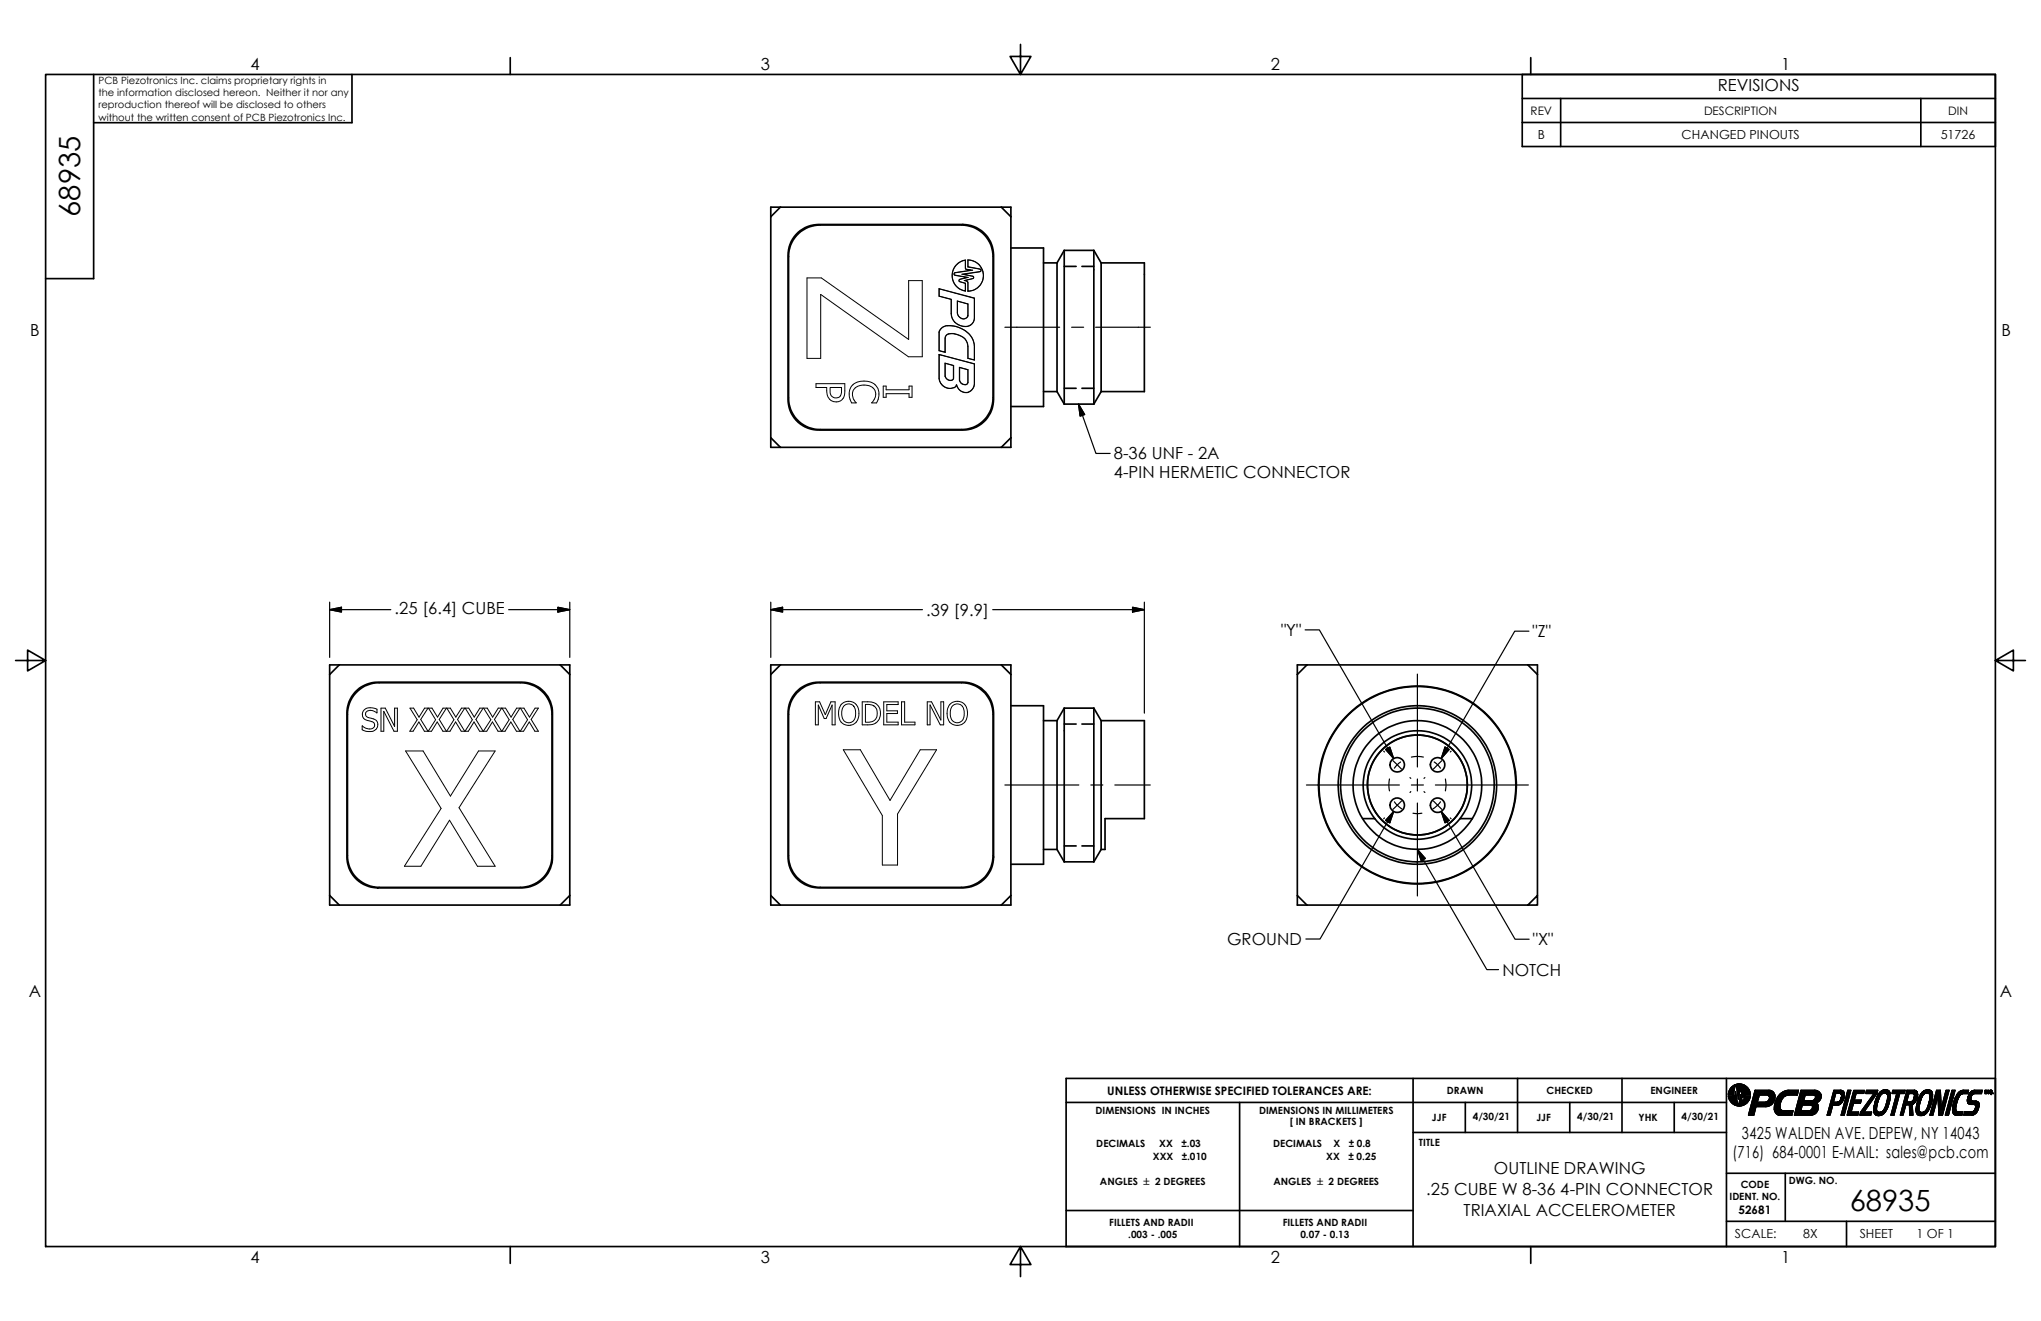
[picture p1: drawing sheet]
<svg xmlns="http://www.w3.org/2000/svg" width="432mm" height="279mm" viewBox="0 0 432 279" stroke-linecap="round" stroke-linejoin="round" font-family="sans-serif">
<defs><g id="words">
<g font-size="6.2">
<text x="16.9" y="45.9" transform="rotate(-90 16.9 45.9)">68935</text>
<text x="391.3" y="256.1">68935</text>
</g>
<g font-size="3.5">
<text x="53" y="14.8">4</text>
<text x="161" y="14.8">3</text>
<text x="268.9" y="14.8">2</text>
<text x="376.8" y="14.8">1</text>
<text x="363.4" y="19.3">REVISIONS</text>
<text x="6.4" y="71.1">B</text>
<text x="423.4" y="71.1">B</text>
<text x="235.7" y="97.2">8-36 UNF - 2A</text>
<text x="235.7" y="101.2">4-PIN HERMETIC CONNECTOR</text>
<text x="83.5" y="129.9">.25 [6.4] CUBE</text>
<text x="196" y="130.3">.39 [9.9]</text>
<text x="271" y="134.5">&quot;Y&quot;</text>
<text x="324.3" y="134.8">&quot;Z&quot;</text>
<text x="259.6" y="199.9">GROUND</text>
<text x="324.3" y="199.9">&quot;X&quot;</text>
<text x="317.8" y="206.3">NOTCH</text>
<text x="6.1" y="210.8">A</text>
<text x="423.1" y="210.8">A</text>
<text x="366.5" y="244.9">(716) 684-0001 E-MAIL: sales@pcb.com</text>
<text x="368.5" y="240.9">3425 WALDEN AVE. DEPEW, NY 14043</text>
<text x="316.1" y="248.4">OUTLINE DRAWING</text>
<text x="301.8" y="252.8">.25 CUBE W 8-36 4-PIN CONNECTOR</text>
<text x="309.6" y="257.3">TRIAXIAL ACCELEROMETER</text>
<text x="53" y="267.2">4</text>
<text x="161" y="267.2">3</text>
<text x="268.9" y="267.2">2</text>
<text x="376.8" y="267.2">1</text>
</g>
<g font-size="2.6">
<text x="325.4" y="29.4">B</text>
<text x="355.8" y="29.4">CHANGED PINOUTS</text>
<text x="410.6" y="29.4">51726</text>
<text x="367.1" y="261.9">SCALE:</text>
<text x="381.5" y="261.9">8X</text>
<text x="393.4" y="261.9">SHEET</text>
<text x="405.4" y="261.9">1 OF 1</text>
</g>
<g font-size="2.5">
<text x="323.8" y="24.3">REV</text>
<text x="360.5" y="24.3">DESCRIPTION</text>
<text x="412.1" y="24.3">DIN</text>
<text x="234.2" y="231.5">UNLESS OTHERWISE SPECIFIED TOLERANCES ARE:</text>
<text x="367.8" y="256.8">52681</text>
</g>
<g font-size="2.1">
<text x="20.8" y="17.7">PCB Piezotronics Inc. claims proprietary rights in</text>
<text x="20.8" y="20.3">the information disclosed hereon. Neither it nor any</text>
<text x="20.8" y="22.9">reproduction thereof will be disclosed to others</text>
<text x="20.8" y="25.5">without the written consent of PCB Piezotronics Inc.</text>
<text x="306.1" y="231.4">DRAWN</text>
<text x="327.2" y="231.4">CHECKED</text>
<text x="349.2" y="231.4">ENGINEER</text>
<text x="231.8" y="235.6">DIMENSIONS IN INCHES</text>
<text x="266.4" y="235.6">DIMENSIONS IN MILLIMETERS</text>
<text x="272.9" y="237.9">[ IN BRACKETS ]</text>
<text x="302.9" y="237.1">JJF</text>
<text x="311.6" y="237">4/30/21</text>
<text x="325" y="237.1">JJF</text>
<text x="333.7" y="237">4/30/21</text>
<text x="346.6" y="237.1">YHK</text>
<text x="355.8" y="237">4/30/21</text>
<text x="231.9" y="242.7">DECIMALS</text>
<text x="243.9" y="245.4">XXX</text>
<text x="245.3" y="242.7">XX</text>
<text x="249.9" y="242.7">±.03</text>
<text x="250" y="245.4">±.010</text>
<text x="269.4" y="242.7">DECIMALS</text>
<text x="280.6" y="245.4">XX</text>
<text x="282.1" y="242.7">X</text>
<text x="285.3" y="245.4">± 0.25</text>
<text x="285.3" y="242.7">± 0.8</text>
<text x="300.2" y="242.3">TITLE</text>
<text x="232.7" y="250.7">ANGLES ± 2 DEGREES</text>
<text x="269.4" y="250.7">ANGLES ± 2 DEGREES</text>
<text x="368.3" y="251.3">CODE</text>
<text x="378.4" y="250.5">DWG. NO.</text>
<text x="365.9" y="253.9">IDENT. NO.</text>
<text x="234.7" y="259.3">FILLETS AND RADII</text>
<text x="238.7" y="261.9">.003 - .005</text>
<text x="271.4" y="259.3">FILLETS AND RADII</text>
<text x="275.1" y="261.9">0.07 - 0.13</text>
</g>
</g></defs>
<g fill="none" stroke="#000" stroke-width=".36">
<path d="M9.7 15.7h412.4v248h-412.4zM19.8 15.7v43.2h-10.1M74.5 15.7v10.3h-54.7M107.9 12.2v3.5M215.9 9.4v6.3l-2.2-3.8h4.4l-2.2 3.8M322.1 15.7h100v15.3h-100zM323.8 12.2v3.5M322.1 20.8h100M322.1 25.9h100M330.2 20.8v10.2M406.4 20.8v10.2M163.1 43.8h50.8v50.8h-50.8z"/>
<path d="M165.1 43.8l-2 2M168.6 49.8a6.7 6.7 0 0 1 4.9-2.2h29.9a6.7 6.7 0 0 1 6.7 6.7v29.9a6.7 6.7 0 0 1-6.7 6.6h-29.9a6.6 6.6 0 0 1-6.7-6.6v-29.9a6.4 6.4 0 0 1 1.8-4.5zM168.8 49.2a6.6 6.6 0 0 1 4.4-1.7h30.5a6.5 6.5 0 0 1 6.5 6.5v30.5a6.5 6.5 0 0 1-6.5 6.5h-30.5a6.4 6.4 0 0 1-6.5-6.5v-30.5a6.5 6.5 0 0 1 2.1-4.8zM211.8 43.8l2.1 2M213.9 52.5h6.9v33.5h-6.9M220.8 55.6h2.8M223.6 55.6v27.2M225.1 53l-1.5 2.6M225.1 53v32.5M225.1 53h6.3M225.1 56.3h2.6M228.9 56.3h2.5"/>
<path d="M231.4 53v32.5M231.4 53l1.6 2.6M233 55.6v27.2M233 55.6h9.1v27.2h-9.1M163.1 92.6l2 2M213.9 92.6l-2.1 2M220.8 82.8h2.8M223.6 82.8l1.5 2.7M225.1 82.1h2.6M225.1 85.5h6.3M228.9 82.1h2.5M233 82.8l-1.6 2.7"/>
<path d="M3.3 139.7h6.4l-3.9-2.2v4.4l3.9-2.2M422.1 139.7l3.9 2.2v-4.4l-3.9 2.2h6.4M69.7 140.6h50.8v50.8h-50.8zM71.8 140.6l-2.1 2.1M75.1 146.4a6.7 6.7 0 0 1 4.8-2.1h30.5a6.5 6.5 0 0 1 6.5 6.5v30.5a6.5 6.5 0 0 1-6.5 6.5h-30.5a6.5 6.5 0 0 1-6.5-6.5v-30.5a6.3 6.3 0 0 1 1.7-4.4zM75.3 146.6a6.4 6.4 0 0 1 4.9-2.2h29.9a6.7 6.7 0 0 1 6.7 6.7v29.9a6.7 6.7 0 0 1-6.7 6.7h-29.9a6.7 6.7 0 0 1-6.7-6.7v-29.9a6.6 6.6 0 0 1 1.8-4.5zM118.5 140.6l2 2.1M163.1 140.6h50.8v50.8h-50.8zM165.1 140.6l-2 2.1M168.4 146.4a6.7 6.7 0 0 1 4.8-2.1h30.5a6.6 6.6 0 0 1 6.5 6.5v30.5a6.5 6.5 0 0 1-6.5 6.5h-30.5a6.5 6.5 0 0 1-6.5-6.5v-30.5a6.4 6.4 0 0 1 1.7-4.4zM168.6 146.6a6.6 6.6 0 0 1 4.9-2.2h29.9a6.7 6.7 0 0 1 6.7 6.7v29.9a6.7 6.7 0 0 1-6.7 6.7h-29.9a6.7 6.7 0 0 1-6.7-6.7v-29.9a6.5 6.5 0 0 1 1.8-4.5zM211.8 140.6l2.1 2.1"/>
<path d="M213.9 149.3h6.9v33.5h-6.9M220.8 152.4h2.8M223.6 152.4v27.3M225.1 149.8l-1.5 2.6M225.1 149.8v32.5M225.1 153.1h2.6M225.1 149.8h6.3M228.9 153.1h2.5M231.4 149.8v32.5M231.4 149.8l1.6 2.6M233 152.4v27.3M233 152.4h9.1v20v.7h-8.3v6.6h-.8"/>
<path d="M276.5 140.6l-2 2.1M323.2 140.6l2.1 2.1M220.8 179.7h2.8M223.6 179.7l1.5 2.6M225.1 178.9h2.6M228.9 178.9h2.5M233 179.7l-1.6 2.6M288.3 173.1h2.6M290.9 173.1a11.5 11.5 0 0 0 18 0M290.9 173.1a11.5 11.5 0 0 1 1.2-15.5 11.5 11.5 0 0 1 15.6 0 11.5 11.5 0 0 1 1.2 15.5M308.9 173.1h2.6M69.7 189.4l2.1 2"/>
<path d="M120.5 189.4l-2 2M163.1 189.4l2 2M213.9 189.4l-2.1 2M225.1 182.3h6.3M274.5 189.4l2 2M323.2 191.4l2.1-2v2zM325.3 189.4v-48.8h-50.8v50.8h48.7M225.6 233.2h139.7M262.3 233.2v30.5M298.9 239.5h66.4M299 228.1v35.6M310 233.2v6.3"/>
<path d="M321.1 228.1v11.4M332.1 233.2v6.3M343.2 228.1v11.4M354.2 233.2v6.3M365.3 228.1v35.6M421 230.8l.2-.2 .2 .2M421.1 230.8l.1-.1 .1 .1M225.6 256h73.4M365.3 248.2h56.8M365.3 258.3h56.8M377.7 248.2v10.1M390.7 258.3v5.4"/>
<path d="M107.9 263.7v3.5M215.9 263.7l2.2 3.8h-4.4l2.2-3.8v6.3M225.4 263.7h196.7v-35.6h-196.5v35.6M323.8 263.7v3.5"/>
<circle cx="295.6" cy="161.8" r="1.52"/>
<circle cx="295.6" cy="170.3" r="1.52"/>
<circle cx="299.9" cy="166" r="16.3"/>
<circle cx="299.9" cy="166" r="20.9"/>
<circle cx="299.9" cy="166" r="20.8"/>
<circle cx="299.9" cy="166" r="10.6"/>
<circle cx="299.9" cy="166" r="16.8"/>
<circle cx="299.9" cy="166" r="13.6"/>
<circle cx="304.1" cy="170.3" r="1.52"/>
<circle cx="304.1" cy="161.8" r="1.52"/>
</g>
<g fill="none" stroke="#000" stroke-width=".21">
<path d="M170.7 58.8h3.1l18.4 13v-12.4h2.9v16.1h-2.9l-18.6-13.2v13.5h-2.9zM202.3 56.1l1.1-.8 .8-.3 .1 1.9 1.1 .3-3.6 .6v.3l.3 .2 2.5 .4-1.5 .4-.2 .2v.3l1.3 .3v1.6a3.3 3.3 0 0 1-1.9-5.4zM202.4 56l.7-.6 1.2-.4v1.9l1.5 .2-3.9 .7 .2 .4 2.8 .5-2 .5 .1 .3 1.3 .4v1.7a3.3 3.3 0 0 1-1.9-5.6zM204.7 55a3.3 3.3 0 0 1 3.4 3.3 3.3 3.3 0 0 1-3.4 3.3v-2l-.7-.3 1.8-.4 .2-.3-2.5-.6 3.8-.6 .2-.2-.2-.3-2.6-.4zM204.8 55a3.3 3.3 0 0 1 3.2 3.3 3.3 3.3 0 0 1-3.2 3.3v-1.8l-.2-.3-.4-.2 1.7-.4 .1-.4-2.2-.5 3.5-.5 .3-.2-.3-.4-2.5-.5zM198.6 61l7.6 2v4.2a2 2 0 0 1-3.1 1.7 2.77 2.77 0 0 1-1.9-2.6v-3l-2.6-.6zM198.6 75l7.6 1.9v4.2a1.91 1.91 0 0 1-1.8 2 1.91 1.91 0 0 1-2-1.7 1.4 1.4 0 0 1-2 .7 2.35 2.35 0 0 1-1.8-2.1zM198.7 61.1l7.4 2v4.1a1.99 1.99 0 0 1-3 1.6 2.68 2.68 0 0 1-1.8-2.5v-3l-2.6-.7zM198.7 75l7.4 2v4.1a1.9 1.9 0 0 1-1.8 1.9 1.9 1.9 0 0 1-2-1.6 1.45 1.45 0 0 1-2.2 .6l-.8-.7-.5-.9zM199.1 69.5l.2-.2a4.4 4.4 0 0 1 4.5 .4 4.3 4.3 0 0 1 2.4 3.6v2.9l-1.5-.4v-2.5a2.61 2.61 0 0 0-2.3-2.5 1.94 1.94 0 0 0-2.4 .4v3.3l-1.4-.3v-3.9zM199.1 69.6l.2-.3a4.6 4.6 0 0 1 5 .7 4.1 4.1 0 0 1 1.8 3.3v2.8l-1.3-.3v-2.5a3.4 3.4 0 0 0-4.4-2.6l-.5 .7v3.1l-1.2-.4v-4zM199.9 76.8l1.9 .5v2.7a.97 .97 0 0 1-1.1 .5 .97 .97 0 0 1-.8-.9z"/>
<path d="M200 76.9l1.7 .4v2.7a.87 .87 0 0 1-.9 .5 .87 .87 0 0 1-.7-.7zM202.5 63.6l2.3 .7v2.5a1.21 1.21 0 0 1-1.4 .6 1.21 1.21 0 0 1-.9-1.2zM202.6 63.7l2.1 .6v2.5a1.16 1.16 0 0 1-1.3 .6 1.16 1.16 0 0 1-.8-1.2zM203 77.7l1.8 .5v2.7a.98 .98 0 0 1-1.1 .5 .98 .98 0 0 1-.7-.9zM203 77.7l1.7 .5v2.7a.92 .92 0 0 1-1 .4 .92 .92 0 0 1-.7-.8zM172.6 81.2h6.1v1.5a1.93 1.93 0 0 1-1.7 2.3 1.93 1.93 0 0 1-2.1-2v-1h-2.3zM175.6 82h2.4v.6a1.26 1.26 0 0 1-1.2 1.6 1.26 1.26 0 0 1-1.2-1.7zM180.3 81.6a3.7 3.7 0 0 1 5.2 .2 3.2 3.2 0 0 1-.1 3.4h-1a2.08 2.08 0 0 0-.1-3.4 2.73 2.73 0 0 0-3.9 1.2 2.54 2.54 0 0 0 .7 2.2h-.9a3.3 3.3 0 0 1 .1-3.6zM186.9 81.7h.6v.7h4.8v-.7h.7v2.3h-.7v-.7h-4.8v.7h-.6zM77 150.2a2.32 2.32 0 0 1 2.8-.2v.8l-.4-.2a1.25 1.25 0 0 0-2.1 .4 .97 .97 0 0 0 1.2 .9 1.46 1.46 0 0 1 1.4 1.7 1.46 1.46 0 0 1-1.9 1.1l-1.4-.4 .1-.8a1.73 1.73 0 0 0 2.5 .2 .88 .88 0 0 0-.9-1.2 1.42 1.42 0 0 1-1.4-.6 1.42 1.42 0 0 1-.1-1.5zM80.6 149.8h.9l2 3.8v-3.8h.6v4.9h-.7l-2.2-4.2v4.2h-.6zM85.8 158.8h3.7l5.8 9.6 5.9-9.6h3.6l-7.7 12 7.7 12.4h-3.8l-5.9-9.7-6.1 9.7h-3.4l7.7-12.2z"/>
<path d="M90.6 154.7l-1.6-2.5 1.6-2.4h-.8l-1.2 1.9-1.1-1.9h-.8l1.6 2.4-1.6 2.5h.7l1.2-2 1.2 2h1.5l1.2-2 1.2 2h1.5l1.2-2 1.2 2h.7l-1.5-2.5 1.5-2.4h-.7l-1.2 1.9-1.1-1.9h-.8l1.5 2.4-1.5 2.5-1.6-2.5 1.5-2.4h-.7l-1.1 1.9-1.2-1.9h-.7l1.5 2.4-1.6 2.5M98.4 149.8h.8l1.1 1.9 1.2-1.9h.7l-1.5 2.4 1.5 2.5 1.6-2.5-1.5-2.4h.8l1.1 1.9 1.2-1.9h.7l-1.5 2.4 1.5 2.5 1.6-2.5-1.5-2.4h.8l1.1 1.9 1.2-1.9h.7l-1.5 2.4 1.5 2.5h-.7l-1.2-2-1.3 2h-1.4l-1.2-2-1.2 2h-1.5l-1.2-2-1.2 2h-.7l1.5-2.5zM110.1 149.8h.7l1.2 1.9 1.2-1.9h.7l-1.5 2.4 1.5 2.5h-.7l-1.2-2-1.2 2h-.7l1.5-2.5zM172.5 148.4h.9l1.2 2.8 1.2-2.8h.9v4.9h-.7v-4.2l-1.2 2.9h-.4l-1.3-2.9v4.2h-.6zM178 149a2.23 2.23 0 0 1 2.7-.4 2.23 2.23 0 0 1 1 2.6 2.18 2.18 0 0 1-2.3 2.2 2.18 2.18 0 0 1-2-2.5 2.78 2.78 0 0 1 .6-1.9zM178.4 158.6h3.6l6.3 10.7 6.4-10.7h3.4l-8.2 13.6v10.8h-3.2v-10.5zM178.6 149.3a1.51 1.51 0 0 1 1.8-.2 1.51 1.51 0 0 1 .6 1.8 1.52 1.52 0 0 1-.6 1.7 1.52 1.52 0 0 1-1.8-.1 2.8 2.8 0 0 1 0-3.2zM182.4 148.4h1.1a2.45 2.45 0 0 1 2.8 2.5 2.45 2.45 0 0 1-2.8 2.4h-1.1zM183.1 149h.5a1.9 1.9 0 0 1 1.8 .9 1.9 1.9 0 0 1-.1 2.1 2.19 2.19 0 0 1-2.2 .8zM187 148.4h3v.6h-2.4v1.3h2.3v.6h-2.3v1.8h2.4v.6h-3zM190.7 148.4h.7v4.3h2.2v.6h-2.9zM196.2 148.4h.9l2 3.9v-3.9h.5v4.9h-.7l-2.1-4.2v4.2h-.6z"/>
<path d="M201.1 148.8a2.24 2.24 0 0 1 2.6-.1 2.24 2.24 0 0 1 1 2.5 2.18 2.18 0 0 1-2.3 2.2 2.18 2.18 0 0 1-2-2.5 2.66 2.66 0 0 1 .7-2.1zM201.5 149.3a1.47 1.47 0 0 1 1.8-.2 1.47 1.47 0 0 1 .7 1.5 1.64 1.64 0 0 1-1.8 2.2 2.22 2.22 0 0 1-.9-3.1z"/>
</g>
<g fill="#000" stroke="#000" stroke-width=".21">
<path d="M365.7 231.9h1.2l-1.2 .3zM365.7 231.1l1 .5-1-.2zM365.9 232.6l1-.7-.9 .9zM365.9 230.5l.8 1.1-.9-.9zM366.9 231.9l-.5 1.4-.2-.2zM366.3 230l.2-.2h.6zM366.2 230.1l.5 1.5-.7-1.3zM366 230.3l.7 1.3-.8-1.1zM365.8 230.7l.9 .9-1-.7zM365.7 230.9l1 .7-1-.5zM365.7 231.4l1 .2h-1zM365.7 232.2l1.2-.3-1.1 .5z"/>
<path d="M365.8 232.4l1.1-.5-1 .7zM366 232.8l.9-.9-.8 1zM366.9 231.9l-.7 1.2-.1-.2zM366.9 231.9l-.4 1.5-.1-.1zM366.9 231.9l.7 1.6-1.1-.1zM366.9 233.7l.7-.2-.5 .3zM366.9 229.5l.2 .3zM366.7 229.7l.2-.2 .2 .3zM366.5 229.8l.2-.1 .4 .1zM366.3 230l.8-.2-.9 .3zM366.2 230.1l.9-.3-.4 1.8zM366.9 229.5l.2 .2z"/>
<path d="M366.9 229.5l.2-.1v.3zM367.1 229.4v.3zM367.1 229.4l.1 .2zM367.2 230.9l.4 2.6-.5-1.7zM367.1 229.4h.2l-.1 .2zM367.3 229.4v.3zM367.3 229.4l.2-.1-.2 .4zM367.5 229.3l-.2 .4zM367.5 229.3h.2l-.3 .4zM367.5 229.3l-.1 .4zM367.4 229.8l.6-.5h.2zM367.7 229.3h.3l-.6 .5z"/>
<path d="M367.7 229.3l-.3 .5zM367.4 229.8l.7 1.1zM367.4 229.8l.7 1zM367.4 229.8l.8 1zM367.4 229.8l.8 .9zM366.5 233.4l1.1 .1-.9 .1zM366.7 233.6l.9-.1-.7 .2zM367.1 233.8l.5-.3zM367.1 233.8l.5-.3-.3 .3zM367.6 233.5l-.3 .3zM366.9 231.9l.2-.1 .5 1.7zM367.3 233.8l.3-.2-.1 .3z"/>
<path d="M367.6 233.6l-.1 .3zM367.7 233.6l-.2 .3zM367.7 233.6l.1 .3h-.3zM367.7 233.6l.1 .3zM367.4 229.8l.7 1.1-.3 1.6zM367.8 233.6v.3zM367.8 233.6l.2 .3h-.2zM367.8 233.6l.2 .3zM367.9 233.6l.3 .3h-.2zM367.9 233.5l.3 .4zM367.9 233.5l.5 .4h-.2zM367.9 233.5l.7 .3-.2 .1z"/>
<path d="M367.9 233.5l.8-.6zM368.6 232.8l-.7 .7zM368.6 232.7l-.7 .8zM368.3 231.5l.3 1.2-.7 .8zM368.2 229.3h.2l-.2 1.4zM367.4 229.8l.8-.5v1.4zM368.4 229.3l.3 .1-.4 1.3zM368.4 229.3l-.2 1.4zM368.9 229.4l.2 .1-.8 1.2zM368.7 229.4h.2l-.6 1.3zM368.7 229.4l-.4 1.3zM369.1 229.5l.2 .2-1 1.1z"/>
<path d="M369.1 229.5l-.8 1.2zM368.4 230.8l1.1-1 .1 .2zM369.3 229.7l.2 .1-1.1 1zM369.3 229.7l-1 1.1zM368.4 230.9l1.5-.6 .1 .2zM368.4 230.9l1.4-.8 .1 .2zM368.4 230.8l1.4-.7zM368.4 230.8l1.2-.8 .2 .1zM368.4 230.8l1.2-.8zM368.4 230.9l.4 .9zM368.4 230.9l.4 .8zM368.4 230.9l.6 .7z"/>
<path d="M368.7 232.9l-.1 .9zM367.9 233.5l.8-.6-.1 .9zM368.7 232.9l.1 .9zM368.4 230.9l.4 .9-.1 .3zM368.7 232.9l.3 .8-.2 .1zM368.7 232.9l.3 .8zM368.8 232.9l.4 .7-.2 .1zM368.8 232.8l.4 .8zM368.8 232.8l.6 .6-.2 .2zM368.8 232.8l.6 .6zM368.7 232.9l.1 .9h-.2zM368.8 232.8l.8 .5-.2 .1z"/>
<path d="M368.9 232.8l.7 .5zM368.4 230.9l.5 .7zM368.9 232.8l.8 .3-.1 .2zM368.9 232.8l1 .1-.2 .2zM369.1 231.9l.9 .9h-1.1zM369 231.6l1.2-.5 .1 .3zM369 231.6l1.2-.7v.2zM370 230.5l.1 .2-1.1 .9zM368.4 230.9l1.6-.4-1 1.1zM369.1 231.9l1 .7-.1 .2zM369.1 231.9l1.1 .5-.1 .2zM369.1 231.9h1.2l-.1 .3z"/>
<path d="M368.9 232.8h1.1l-.1 .1zM369.1 231.9l1.1 .3v.2zM369 231.6l1.1-.9 .1 .2zM369 231.6l1.3-.2v.2zM371.3 230.6h2.9l-2 1zM371.3 230.6l.2 3.5-1.6 1.8zM371.5 234.1l-.4 1.8h-1.2zM371.3 230.6l.5 2.5-.3 1zM371.8 233.1l1.8 1h-2.1zM371.3 230.6l.9 1-.4 1.5zM373.5 233.1h.2l-.1 1zM371.8 233.1h1.7l.1 1z"/>
<path d="M373.7 233.1l.1 .9-.2 .1zM373.7 233.1l.1-.1 .2 1zM373.7 233.1l.3 .9h-.2zM374.4 230.6l.2 .1-.5 .9zM374.2 230.6h.2l-.3 1zM374.6 230.7l-.4 1-.1-.1zM374.9 230.8l.2 .1-.9 .8zM374.8 230.7l.1 .1-.7 .9zM372.2 231.6l2-1-.3 1zM374.2 230.6l-.1 1h-.2zM373.8 233h.1l.3 .9zM373.8 233l.4 .9-.2 .1z"/>
<path d="M374.2 231.7l.9-.8-.9 .9zM374.2 231.8l1-.7 .2 .1zM375.1 230.9l.1 .2-1 .7zM374.2 231.8l1.2-.6-1.1 .7zM374.3 231.9l1.2-.3v.3zM374.3 231.9l1.1-.5 .1 .2zM374.3 231.9h1.2l-1.1 .2zM373.9 233l.5 .8-.2 .1zM373.9 233l.1-.1 .6 .9zM373.9 233l.7 .8h-.2zM374 232.9l.2-.1 .6 .9zM374 232.9l.8 .8-.2 .1z"/>
<path d="M374.6 230.7h.2l-.6 1zM374.2 232.8l.7 .7-.1 .2zM374.2 232.6l.9 .7-.9-.5zM374.2 232.8l.9 .5-.2 .2zM374.3 232.5l.9 .6-1-.5zM374.2 232.6l1 .5-.1 .2zM374.4 232.4l.9 .5-1-.4zM374.3 232.5l1 .4-.1 .2zM374.4 232.2l1 .4-1-.2zM374.4 232.4l1 .2-.1 .3zM374.3 231.9l1.1-.7v.2zM374.4 232.2l1.1 .2-.1 .2z"/>
<path d="M374.4 232.1l1.1-.2v.2zM374.4 232.1h1.1l-1.1 .1zM374.4 232.2l1.1-.1v.3zM375.6 235.3l1.1-.7-.9 .9zM376.2 235.8h.1zM376.2 235.8l.2 .1zM377.2 234.9h.1l-.9 1zM377 234.9h.2l-.8 1zM376.8 234.8h.1l-.5 1.1zM375.5 233.3l1.1 .5-1.2-.2zM375.4 233.6l1.2 .2v.2zM375.4 233.6l1.2 .4-1.2-.1z"/>
<path d="M375.4 233.9l1.2 .1-1.2 .3zM375.4 234.3l1.2-.3v.2zM375.4 234.3l1.2-.1-1.2 .4zM375.4 234.6l1.2-.4v.3zM375.6 233l1 .6-1.1-.3zM375.5 233.3l1.1 .3v.2zM375.4 234.6l1.2-.1-1.2 .3zM375.4 234.8l1.2-.3-1.2 .5zM375.4 235l1.2-.5 .1 .1zM375.7 232.7l1 .6-1.1-.3zM375.6 233l1.1 .3-.1 .3zM375.4 235l1.3-.4-1.2 .6z"/>
<path d="M375.5 235.2l1.2-.6-1.1 .7zM375.8 235.5l.9-.9 .1 .1zM375.8 235.5l1-.8-.9 .9zM376.8 234.7l-.8 1-.1-.1zM376.8 234.7v.1l-.8 .9zM375.9 232.4l.9 .6-1.1-.3zM375.7 232.7l1.1 .3-.1 .3zM376.8 234.8l-.6 1-.2-.1zM376.8 234.8l-.4 1.1-.2-.1zM376 232.1l.9 .6-1-.3zM375.9 232.4l1 .3-.1 .3zM376.2 231.9l.8 .6-1-.4z"/>
<path d="M376 232.1l1 .4-.1 .2zM376.9 234.8l.1 .1-.6 1zM376.6 231.4l.6 .8-.8-.6zM376.4 231.6l.8 .6-1-.3zM376.2 231.9l1 .3-.2 .3zM376.6 231.4l.2-.2 .5 .9zM376.6 231.4l.7 .7-.1 .1zM376.8 231.2l.2-.1 .5 .8zM376.8 231.2l.7 .7-.2 .2zM377.2 230.9l.2-.1 .3 1zM377 231.1l.2-.2 .5 .9zM377 231.1l.7 .7-.2 .1z"/>
<path d="M377.4 230.8l.3-.1 .1 1zM377.4 230.8l.4 .9-.1 .1zM377.7 230.7h.2l.1 1zM377.7 230.7l.3 1h-.2zM378.2 230.6h.2l.1 1zM377.9 230.7l.3-.1v1zM377.9 230.7l.3 .9-.2 .1zM378.4 230.6l1.8 1h-1.7zM378.4 230.6h2.1l-.3 1zM378.2 230.6l.3 1h-.3zM377.3 234.9l1.8 1h-2.7zM377.3 234.9h2l-.2 1z"/>
<path d="M381.3 233.7l-.3 1.2-1.4 1zM381 230.6l.3 3.1-1.7 2.2zM381 230.6l.6 2.2-.3 .9zM381.6 232.8l1.6 .9h-1.9zM381.6 232.8h1.9l-.3 .9zM381 230.6h2.9l-2 1zM381 230.6l.9 1-.3 1.2zM382.9 234.9h.1l.2 1zM381 234.9h1.9l.3 1zM379.6 235.9l1.4-1 2.2 1zM383.4 233.8l.8-.5zM383 234.9l.1-.1 .3 1z"/>
<path d="M383 234.9l.4 .9-.2 .1zM383.5 232.8l-.3 .9zM383.5 232.8l-.2 1zM383.1 234.8l.5 1h-.2zM383.5 232.8l.1-.1 .6 .6zM381.9 231.6l2-1-.1 1zM383.9 230.6l-.1 1zM383.1 234.8l.1-.1 .6 1zM383.1 234.8l.7 .9-.2 .1zM383.9 230.6h.3l-.4 1zM383.2 234.7l.8 .9-.2 .1zM384.2 230.6l.1 .1-.5 .9z"/>
<path d="M383.8 232.7l.1-.1 .3 .7zM383.6 232.7h.2l.4 .6zM383.5 232.8l.7 .5-.9 .5zM383.3 233.8l.9-.5zM383.4 233.9l.8-.6zM384.2 233.3h.1l-.8 .7zM383.3 234.6l.9 .8-1-.7zM383.2 234.7l1 .7-.2 .2zM383.5 234l.8-.7zM384.3 230.7l-.4 .9zM384.3 230.7h.2l-.6 .9zM383.3 234.6l1 .6-.1 .2z"/>
<path d="M383.9 232.5l.4 .7-.4-.6zM383.9 232.6l.4 .6-.1 .1zM383.5 234l.9-.6zM383.5 234l.9-.6 .1 .1zM383.4 234.5l1.1 .6-1.2-.5zM383.3 234.6l1.2 .5-.2 .1zM383.5 234l1.1-.4zM384.5 230.7l-.6 .9zM384.5 230.7l.2 .1-.7 .9zM383.9 232.5l.6 .6-.2 .1zM383.5 234l1.1-.4v.2zM383.4 234.3l1.2 .6-1.2-.4z"/>
<path d="M383.4 234.5l1.2 .4-.1 .2zM383.5 234l1.1-.2zM383.5 234.1l1.1-.3 .1 .2zM383.4 234.3l1.2 .4v.2zM383.5 234.1l1.2-.1-1.2 .2zM383.5 234.2l1.2-.2v.2zM383.5 234.2h1.2v.2zM383.5 234.2l1.2 .2-1.3-.1zM383.4 234.3l1.3 .1-.1 .3zM384.7 230.8l.2 .1-.9 .8zM383.9 232.5l.1-.1 .7 .6zM383.9 232.5l.8 .5-.2 .1z"/>
<path d="M384 231.7l.9-.8zM384.9 230.9l.1 .2-1 .7zM384 232.4l.9 .5-.2 .1zM384 231.8l1-.7 .1 .1zM384.1 232.2l.9 .5-1-.3zM384 232.4l1 .3-.1 .2zM384 231.8l1.1-.6zM384.1 231.9l1-.7 .1 .2zM384.1 232.2l1 .4-.1 .1zM384.1 232.1l1.1 .3-1.1-.2zM384.1 232.2l1.1 .2-.1 .2zM384.1 231.9l1.1-.5 .1 .2z"/>
<path d="M384.1 232.1l1.2 .1-.1 .2zM384.1 231.9l1.2-.3v.2zM384.1 231.9l1.2 .1-1.2 .1zM384.1 232.1l1.2-.1v.2zM384.1 231.9l1.2-.1zM384.1 231.9l1.2-.1v.2zM387.7 233.8l-.5 2.1h-.6zM387.9 233.1l.6 .7h-.8zM387.9 233.1h.8l.6 .4zM388 230.6l-.1 2.5-1.3 2.8zM387.9 233.1l-.2 .7-1.1 2.1zM387.9 233.1l.7 .6z"/>
<path d="M387.9 233.1l.8 .6zM387.9 233.1l1 .6zM387.9 233.1l1.1 .6zM387.9 233.1l1.2 .6zM387.9 233.1l1.2 .5zM387.9 233.1l1.4 .5zM387.9 233.1l1.4 .4zM388 230.6h1.4l-1 .6zM388 230.6l.4 .6-.5 1.9zM388.7 233.1l.7 .3zM387.9 233.1l.9 .6zM388.7 233.1h1z"/>
<path d="M389 233.1h.7zM387.9 233.1l1.3 .5zM389.4 230.6l-.1 .6zM389.1 233l.6 .1zM388.4 231.2l1-.6-.2 .6zM389.4 230.6l-.2 .6zM389.4 230.6l-.1 .7zM388.7 233.1l.8 .3zM389.5 230.6l-.2 .7zM389.5 230.6l-.1 .7zM388.7 233.1l.8 .2zM389.6 232.1l.5 .2z"/>
<path d="M388.7 233.1l.9 .2zM389.6 230.6l-.2 .7zM389.6 231.9l.5 .2zM389.6 231.9l.5 .1zM389.6 232l.5 .1zM389.6 230.7l-.2 .6zM388.7 233.1l1 .1zM389.7 230.7l-.3 .6zM389.3 232.8l.4 .3zM389.2 232.9l.5 .2zM389 233l.7 .1zM388.9 233.1h.8z"/>
<path d="M388.8 233.1h.9zM389.3 232.7l.5 .3zM389.3 232.8l.5 .2-.1 .1zM389.8 230.7l-.4 .6zM389.4 232.6l.4 .4zM389.8 230.7l-.3 .7zM389.4 232.6l.4 .3zM389.9 230.8l-.4 .6zM389.5 232.5l.4 .3-.5-.2zM389.4 232.6l.5 .2-.1 .1zM389.5 232.4l.4 .3zM389.5 232.5l.4 .2v.1z"/>
<path d="M389.5 231.4l.5-.5zM389.5 232.3l.5 .3-.5-.2zM389.5 232.4l.5 .2-.1 .1zM389.6 232.2l.4 .2zM389.5 232.3l.5 .1zM389.5 232.3l.5 .1v.2zM389.5 231.4l.6-.4zM389.6 232.2l.5 .1-.1 .1zM389.5 231.4l.6-.3zM389.5 231.5l.6-.4zM389.6 232.1l.5 .1zM389.6 232.1l.5 .1v.1z"/>
<path d="M389.5 231.5l.6-.3zM389.5 231.5l.7-.3zM389.6 231.7l.5 .3zM389.6 231.8l.5 .2-.5-.1zM389.6 231.5l.6-.3zM390.9 230.6l-.7 5.3h-.7zM389.6 231.5l.6-.2zM389.6 231.5l.6-.1zM389.6 231.6l.6-.2zM389.6 231.6l.6-.2v.2zM389.6 231.6h.6l-.6 .1zM389.6 231.7l.6-.1-.1 .4z"/>
<path d="M390.9 230.6h.7l-1.4 5.3zM390.9 235.2h.7l-.8 .7zM390.8 235.9l.8-.7 1.4 .7zM392.1 233.3l-.5 1.9h-.7zM392.2 230.6l-.1 2.7-1.2 1.9zM392.2 230.6l.1 2.1-.2 .6zM392.3 232.7l1.3 .6h-1.5zM392.2 230.6h2.3l-1.8 .7zM392.2 230.6l.5 .7-.4 1.4zM391.6 235.2h1.6l-.2 .7zM393.5 235.9l.8-.7 1.5 .7zM392.3 232.7h1.5l-.2 .6z"/>
<path d="M392.7 231.3l1.8-.7-.2 .7zM396.5 231.3l-2.2 3.9h-.6zM393.7 235.2h.6l-.8 .7zM394.3 235.2h1.7l-.2 .7zM396.4 234.9l.6-.2v.1zM396.4 234.7h.6l-.6 .2zM396.4 234.7l.6-.1v.1zM396.5 234.4l.5 .2-.6 .1zM396.5 235.1l.5-.3zM396.4 234.9l.6-.1-.5 .3zM396.5 234.4h.5v.2zM396.5 234.1l.5 .3h-.5z"/>
<path d="M394.9 230.6h2.4l-.8 .7zM394.9 230.6l1.6 .7h-1.8zM396.5 235.3l.5-.3 .1 .1zM396.5 235.1l.5-.1-.5 .3zM396.5 234.1l.5 .1v.2zM396.5 234.1h.5v.1zM396.5 233.8l.5 .3h-.5zM396.5 235.3l.6-.2-.6 .3zM396.5 233.8h.6l-.1 .3zM396.6 233.5l.5 .3h-.6zM397.1 235.1l-.5 .5zM396.5 235.4l.6-.3-.5 .5z"/>
<path d="M396.6 233.5l.5 .1v.2zM396.6 233.5l.6-.1-.1 .2zM396.6 235.6l.6-.5-.5 .6zM396.8 232.8l.5 .3zM396.8 232.7l.5 .3zM397.2 235.1l.1 .1-.5 .6zM397.2 235.1l-.4 .7-.1-.1zM396.8 232.7l.5 .2zM396.9 232.6l.4 .3zM396.9 232.6l.5 .1-.1 .2zM396.9 232.5l.5 .2zM396.9 232.5l.5 .1z"/>
<path d="M396.9 232.4l.5 .2zM397.3 235.2l-.4 .7-.1-.1zM397 232.4l.4 .2zM397 232.4l.5 .1-.1 .1zM397 232.3l.5 .2zM397 232.2l.5 .3zM397 232.1l.5 .3zM397.1 232l.4 .3-.5-.2zM396.5 231.3h.6l-2.8 3.9zM396.5 231.3l.8-.7-.2 .7zM397.3 235.2h.1l-.3 .7zM397.3 235.2l-.2 .7h-.2z"/>
<path d="M397.1 232l.4 .3zM397.1 232l.5 .2zM397.1 232l.5 .1zM397.3 231.6l.3 .5-.5-.1zM396.7 233.1l.5 .3-.5-.2zM396.7 233.2l.5 .2-.6 .1zM397.4 235.2l-.1 .7h-.2zM396.7 233.1l.6 .1-.1 .2zM396.7 232.9l.6 .3zM396.7 233l.6 .2zM397.3 231.6l.3 .5zM397.4 231.4l.3 .6-.4-.4z"/>
<path d="M397.4 231.4l.5 .2-.2 .4zM397.5 231.3l.4 .3-.5-.2zM397.4 235.2v.8zM397.4 235.2v.8l-.1-.1zM397.6 231.2l.3 .4-.4-.3zM397.6 231.2l.4 .3zM397.6 231.1l.4 .4-.4-.3zM397.5 235.2l.1 .1v.6zM397.5 235.2l.1 .7-.2 .1zM397.6 231.1l.4 .4zM397.7 231l.3 .4-.4-.3zM397.7 231l.4 .4z"/>
<path d="M397.8 230.9l.3 .5zM397.6 235.3l.2-.1v.7zM397.6 235.3l.2 .6h-.2zM397.8 230.9h.1l.3 .4zM397.9 230.9l.4 .4zM397.9 230.9l.1-.1 .3 .5zM397.8 235.2h.1l.1 .7zM397.8 235.2l.2 .7h-.2zM398 230.8l.3 .5zM398 230.8l.1-.1 .2 .5zM398.1 230.7l.2 .5zM398.1 230.7h.1l.2 .5z"/>
<path d="M397.9 235.2h.1l.2 .6zM397.9 235.2l.3 .6-.2 .1zM398.2 230.7l.2 .5zM398.4 235l.2 .4-.3-.3zM398 235.2h.2l.1 .5zM398 235.2l.3 .5-.1 .1zM398.3 230.6l.2 .6zM398.3 230.6h.1l.1 .6zM398.4 235l.4 .3-.2 .1zM398.5 234.9l.3 .4-.4-.3zM398.4 230.6l.1 .6zM398.4 230.6l.1-.1 .1 .6z"/>
<path d="M398.5 234.9l.4 .2-.1 .2zM398.5 234.7l.4 .4-.4-.2zM398.2 235.2l.1-.1 .2 .5zM398.2 235.2l.3 .4-.2 .1zM398.5 234.7l.5 .2-.1 .2zM398.6 234.6l.4 .3-.5-.2zM398.5 230.5l.2 .6zM398.5 230.5h.2v.6zM398.7 234.5l.3 .4-.4-.3zM398.3 235.1l.3 .3-.1 .2zM398.7 230.5l.1 .6h-.1zM398.7 230.5h.1v.6z"/>
<path d="M398.7 234.5l.5 .2-.2 .2zM398.8 234.3l.4 .4-.5-.2zM398.8 234.3l.5 .1-.1 .3zM398.9 234.1l.4 .3-.5-.1zM398.8 230.5v.6zM398.8 230.5h.1l-.1 .6zM398.9 234.1l.5 .1-.1 .2zM398.9 233.9l.5 .3-.5-.1zM398.9 230.5v.7zM398.9 230.5h.1l-.1 .7zM398.9 233.9h.6l-.1 .3zM399 233.7l.5 .2h-.6z"/>
<path d="M399.1 233.4l.4 .5-.5-.2zM399 230.5l-.1 .7zM399 230.5h.1l-.2 .7zM399.1 233.4l.5 .2-.1 .3zM399.1 233.2l.5 .4-.5-.2zM399.1 233.2l.6 .1-.1 .3zM399.2 233.1l.5 .2-.6-.1zM399.1 230.5l-.1 .7zM399.2 233l.5 .3zM399.2 232.9l.5 .3zM399.2 232.8l.5 .2zM399.2 230.5l-.2 .7z"/>
<path d="M399.2 230.5l.1 .1-.3 .6zM399.2 232.8l.6 .1-.1 .1zM399.3 232.7l.5 .2zM399.3 232.5l.5 .3-.5-.1zM399.3 232.5l.5 .1v.2zM399.3 232.4l.5 .2zM399.3 230.6l-.2 .6zM399.3 230.6h.1l-.3 .6zM399.3 232.4h.5v.2zM399.3 232.3l.5 .1zM399.3 232.3l.6 .1zM399.3 232.3l.6-.1v.2z"/>
<path d="M399.4 232.1l.5 .1-.6 .1zM399.4 232.1h.5zM399.4 230.6l-.3 .6zM399.5 230.7l-.3 .6zM399.6 230.7l-.4 .6zM399.6 230.8l-.4 .5zM399.2 231.3l.6-.4zM399.2 231.4l.6-.5v.1zM399.2 231.4l.6-.4zM399.3 231.4l.5-.4zM399.3 231.4l.5-.3zM399.3 231.4l.5-.2z"/>
<path d="M399.3 231.5l.5-.3 .1 .1zM399.3 231.5l.6-.2zM399.3 231.5l.6-.2v.1zM399.3 231.5l.6-.1zM399.3 231.6l.6-.2v.2zM399.4 232l.5 .1zM399.4 232l.5 .1h-.5zM399.3 231.6h.6l-.5 .4zM399.4 232l.5-.4v.4zM401.3 231.3l-.6 4.6h-.7zM400.5 230.6l.8 .7h-1zM401.3 231.3h.6l-1.2 4.6z"/>
<path d="M400.5 230.6h2.6l-1.2 .7zM400.5 230.6l1.4 .7h-.6zM401.9 231.3l1.2-.7-.2 .7zM403.2 233.7l-.6 2.2h-.6zM403.4 230.6v2.5l-.2 .6zM403.4 233.1l.6 .6h-.8zM403.4 230.6l-.2 3.1-1.2 2.2zM403.4 230.6h1.6l-1.1 .7zM403.4 230.6l.5 .7-.5 1.8zM404.2 233.1l-.2 .6zM403.4 233.1h.8l-.2 .6zM404 233.7l.5-.1-.5 2.3z"/>
<path d="M404.3 233l.2 .6zM404.2 233l.3 .6zM404.2 233l.3 .6-.5 .1zM404.5 233.6l.2 2.3h-.7zM404.4 233l.2 .6zM404.4 233l.2 .6h-.1zM403.9 231.3l1.1-.7-.3 .7zM405 230.6l-.3 .7zM404.4 233h.1l.2 .5zM404.4 233l.3 .5zM405 230.6l-.2 .7zM404.5 233l.3 .5z"/>
<path d="M404.5 233l.3 .5h-.1zM404.5 232.9l.4 .5zM404.5 232.9l.3 .6zM405 230.6h.1l-.2 .7zM404.6 232.8l.4 .5zM404.6 232.9l.4 .4-.1 .1zM405 232l.6 .2zM405 232.1l.6 .2zM405.1 230.6l-.2 .8zM404.7 232.8l.4 .4zM404.7 232.8l.4 .4-.1 .1zM405.2 230.6l-.3 .8z"/>
<path d="M404.8 232.7l.4 .3zM404.7 232.7l.5 .3-.1 .2zM405.2 230.7l-.3 .7zM404.8 232.6l.5 .3zM404.8 232.7l.5 .2-.1 .1zM405.3 230.7l-.4 .7zM404.9 232.5l.4 .3zM404.8 232.6l.5 .2v.1zM405.4 234.7h.6l-.6 .2zM405.4 234.7l.5-.1 .1 .1zM405.4 234.4l.5 .2-.5 .1zM405.4 230.7l-.5 .7z"/>
<path d="M405.4 234.4h.6l-.1 .2zM405.4 234.1l.6 .3h-.6zM404.9 232.4l.5 .3zM404.9 232.5l.5 .2zM405.4 230.8h.1l-.6 .6zM405.4 234.1l.6 .1v.2zM405.4 234.1h.6v.1zM405.5 233.8l.5 .3h-.6zM404.9 232.3l.6 .3zM404.9 232.4l.6 .2-.1 .1zM405.5 233.8h.5v.3zM405.5 233.5l.5 .3h-.5z"/>
<path d="M404.9 231.4l.6-.6zM405 232.2l.5 .3-.6-.2zM404.9 232.3l.6 .2v.1zM404.9 231.4l.6-.5zM404.9 231.4l.7-.4zM405 232.1l.5 .3zM405 232.2l.5 .3zM405.5 233.5l.6 .1-.1 .2zM405.5 233.5l.6-.1v.2zM405.6 233.2l.5 .2-.6 .1zM406.1 235.1v.1l-.5 .4zM405 231.4l.6-.4z"/>
<path d="M405 232.1l.6 .2-.1 .1zM405 231.9l.6 .2zM405 232l.6 .1zM405 232.1l.6 .1v.1zM405.6 232.2v.1zM405 231.4l.6-.3zM405 231.5l.6-.4zM405.6 233.2h.6l-.1 .2zM405.7 233l.5 .2h-.6zM405.6 235.6l.5-.4-.5 .5zM405 231.5l.7-.3zM405 231.6l.7 .3h-.7z"/>
<path d="M405 231.9l.7 .1zM405 231.5l.7-.2zM405 231.5l.7-.1zM405 231.5h.7zM405.7 232.8l.5 .4-.5-.2zM405 231.6l.7-.1zM405 231.6h.7v.3zM405.7 232.8l.6 .2-.1 .2zM405.8 232.7l.5 .3zM405.8 232.7l.5 .2zM406.1 235.2l-.3 .6-.2-.1zM405.8 232.5l.5 .3-.5-.1z"/>
<path d="M405.8 232.5l.6 .2-.1 .1zM405.8 232.5l.6 .1zM405.9 232.4l.5 .2zM406.1 235.2h.1l-.3 .7zM406.1 235.2l-.2 .7-.1-.1zM405.4 234.9l.6-.2v.1zM405.4 234.9l.6-.1-.6 .3zM405.4 235.1l.6-.3v.2zM406 232l.5 .3-.5-.2zM405.4 235.1l.6-.1-.6 .3zM405.4 235.3l.7-.2zM406 232l.5 .3z"/>
<path d="M406 232l.5 .2zM406.3 231.6l.3 .5-.6-.1zM406.2 235.2l-.2 .7zM406.2 235.2l-.2 .7h-.1zM405.4 235.3l.7-.2-.6 .3zM405.5 235.4l.6-.3-.5 .5zM406.3 235.2l-.1 .7h-.2zM406.3 231.6l.3 .5zM406.4 231.4l.2 .6-.3-.4zM406.4 231.4l.5 .2-.3 .4zM406.4 231.3l.5 .3-.5-.2zM405.9 232.3l.5 .3z"/>
<path d="M406.3 235.2l.1 .1v.6zM406.3 235.2l.1 .7h-.2zM406.5 231.2l.4 .4-.5-.3zM405.9 232.3l.5 .1v.2zM405.9 232.2l.5 .2zM406 232.1l.4 .3zM406.5 231.2l.4 .3zM406.5 231.2l.1-.1 .3 .4zM406 232l.6 .1-.1 .1zM406.4 235.3h.2v.6zM406.4 235.3l.2 .6h-.2zM406.6 231.1l.4 .4z"/>
<path d="M406.7 231l.3 .5-.4-.4zM406.7 231l.3 .5zM406.7 231l.4 .4zM406.7 231l.1-.1 .3 .5zM406.8 230.9l.3 .5zM406.8 230.9h.1l.2 .5zM406.6 235.3h.2v.6zM406.6 235.3l.2 .6h-.2zM406.9 230.9l.2 .5zM406.9 230.9l.3 .4zM407 230.8l.2 .5zM407 230.8l.1-.1 .1 .6z"/>
<path d="M406.8 235.3l.1-.1 .1 .7zM406.8 235.3l.2 .6h-.2zM407.1 230.7l.1 .6zM407.1 230.7l.2 .5zM407.1 230.7h.1l.1 .5zM406.9 235.2h.1l.1 .6zM406.9 235.2l.2 .6-.1 .1zM407.2 230.7l.1 .5zM407.2 230.7l.1-.1 .1 .6zM407.3 230.6l.1 .6zM407.3 230.6h.1v.6zM407 235.2h.1l.2 .5z"/>
<path d="M407 235.2l.3 .5-.2 .1zM407.4 230.6l.1 .6zM407.4 230.6l.1-.1v.7zM407.1 235.2l.1-.1 .2 .5zM407.1 235.2l.3 .4-.1 .1zM407.5 230.5l.1 .6-.1 .1zM407.5 230.5h.1v.6zM407.3 235l.3 .4-.4-.3zM407.2 235.1l.4 .3-.2 .2zM407.6 230.5l.2 .6h-.2zM407.6 230.5l.2 .6zM407.7 230.5h.1v.6z"/>
<path d="M407.4 234.9l.3 .4-.4-.3zM407.3 235l.4 .3-.1 .1zM407.8 230.5v.7zM407.8 230.5h.2l-.2 .7zM407.4 234.9l.1-.1 .3 .3zM407.4 234.9l.4 .2-.1 .2zM408 230.5l-.2 .7zM408 230.5h.1l-.2 .7zM407.7 234.5l.3 .4-.4-.3zM407.6 234.6l.4 .3-.5-.1zM407.5 234.8l.5 .1-.2 .2zM408.1 230.5l-.2 .7z"/>
<path d="M408.1 230.5h.1l-.3 .7zM407.8 234.3l.3 .4-.4-.2zM407.7 234.5l.4 .2-.1 .2zM408.2 230.5l-.2 .7zM408.2 230.5l.1 .1-.3 .6zM407.8 234.1l.4 .3-.4-.1zM407.8 234.3l.4 .1-.1 .3zM408.3 230.6l-.2 .6zM410 231.9l-1.1 4h-.6zM407.9 233.9l.4 .3-.5-.1zM407.8 234.1l.5 .1-.1 .2zM408.3 230.6l-.2 .7z"/>
<path d="M408.4 230.7l-.3 .6zM408 233.4l.4 .5-.4-.2zM408 233.7l.4 .2h-.5zM407.9 233.9h.5l-.1 .3zM408.5 230.7l-.4 .6zM408.1 233.2l.4 .4-.5-.2zM408 233.4l.5 .2-.1 .3zM408.6 230.8l-.4 .5zM408.2 231.3l.4-.5zM408.2 233l.4 .2-.5-.1zM408.1 233.1l.5 .1zM408.1 233.2h.5l-.1 .4z"/>
<path d="M408.2 232.9l.5 .3zM408.2 233l.5 .2zM408.2 231.3l.5-.4zM408.2 231.4l.5-.5zM408.2 232.8l.5 .2zM408.3 232.6l.4 .3zM408.3 232.7l.4 .2zM408.2 232.7l.5 .2zM408.2 231.4l.5-.4zM408.2 231.4l.5-.4 .1 .1zM408.3 232.5l.5 .1zM408.3 232.6h.5l-.1 .3z"/>
<path d="M408.2 231.4l.6-.3zM408.3 232.3l.5 .1-.5 .1zM408.3 232.5l.5-.1v.2zM408.2 231.4l.6-.2zM408.3 231.5l.5-.3v.1zM408.3 232.3l.5 .1zM408.3 231.5l.5-.2zM408.3 231.5l.5-.2 .1 .1zM408.3 232l.5 .1zM408.3 232.1h.5zM408.3 232.1h.5v.1zM408.3 232.1l.5 .1-.5 .1z"/>
<path d="M408.3 232.3l.5-.1v.2zM408.3 231.5l.6-.1zM408.3 231.6l.6-.2v.2zM408.3 231.6h.6l-.6 .4zM408.3 232l.6-.4v.4zM408.3 232h.6zM409.7 230.6h.8l-.5 1.3zM409.7 230.6l.3 1.3-1.7 4zM410 231.9l.7 2.5-.5 1.5zM410.5 230.6l.2 3.8-.7-2.5zM410.7 234.4l.3 1.5h-.8zM412.3 230.6l-1.3 5.3-.3-1.5z"/>
<path d="M413 230.6l-.8 5.3h-.6zM411.7 230.6h.6l-1.6 3.8zM413 230.6h.6l-1.4 5.3zM413.1 234.9l.7-.2v.1zM413.1 234.8l.7-.1-.7 .2zM413.1 234.7h.7l-.7 .1zM413.1 234.7l.6-.1 .1 .1zM413.1 234.5l.6 .1-.6 .1zM413.1 234.5h.6v.1zM413.1 234.4l.6 .1h-.6zM413.1 234.3l.6 .2-.6-.1zM413.1 235.1l.7-.3z"/>
<path d="M413.1 235l.7-.2zM413.1 234.9l.7-.1-.7 .2zM413.1 234.3h.6v.2zM413.1 234.1l.6 .2h-.6zM413.1 234.1l.7 .1-.1 .1zM413.1 234l.7 .2-.7-.1zM413.1 235.1l.7-.2zM413.1 234h.7v.2zM413.2 233.8l.6 .2h-.7zM413.1 235.2l.7-.3-.6 .4zM413.2 233.7l.6 .3-.6-.2zM413.2 235.4l.7-.4z"/>
<path d="M413.2 235.3l.6-.4zM413.2 233.7l.7 .1-.1 .2zM413.2 233.5l.7 .3-.7-.1zM413.2 233.5l.7 .1v.2zM413.3 233.3l.6 .3-.7-.1zM413.2 235.5l.7-.5zM413.3 233.3l.6 .1v.2zM413.3 233.2l.6 .2-.6-.1zM413.3 235.5l.6-.5zM413.4 233.1l.5 .3-.6-.2zM413.9 235l-.6 .6zM413.4 233.1l.6 .2-.1 .1z"/>
<path d="M413.4 233l.6 .3-.6-.2zM413.9 235l-.5 .7zM413.4 233l.6 .2v.1zM413.4 232.8l.6 .4-.6-.2zM413.4 232.8l.6 .2v.2zM413.5 232.7l.5 .3zM413.5 232.6l.6 .3-.6-.2zM413.9 235l-.3 .8zM413.5 232.6l.6 .2v.1zM413.5 232.6l.6 .2zM413.6 232.4l.5 .3-.6-.1zM413.6 232.4l.6 .2z"/>
<path d="M413.7 232.2l.5 .3-.6-.1zM413.7 232.2l.5 .2v.1zM413.7 232.2l.5 .2zM413.7 232.2l.6 .2zM413.8 232l.5 .4-.6-.2zM413.8 232l.5 .2v.2zM413.8 232l.6 .1zM414 231.6l.4 .5-.6-.1zM414 235.1l-.2 .7zM413.9 235l-.4 .7zM414 235.1l-.2 .7h-.2zM414 235.1l-.1 .7z"/>
<path d="M414 231.6l.4 .5zM414.1 235.1h.2l-.3 .8zM414.1 235.1l-.1 .8zM414.1 235.1l-.2 .8zM414.2 231.2l.5 .4-.6-.2zM414.4 231l.4 .5zM414.1 231.4l.3 .6zM414.1 231.4l.3 .6-.4-.4zM414.4 231l.5 .4-.1 .1zM414.4 231l.1-.1 .4 .5zM414.5 230.9l.4 .5zM414.6 230.9l.3 .5z"/>
<path d="M414.6 230.9l.1-.1 .2 .6zM414.1 231.4l.6 .2-.3 .4zM414.3 231.1h.1l.3 .5zM414.3 231.1l.4 .5-.5-.4zM414.7 230.8l.2 .6zM414.7 230.8l.3 .6zM414.4 231.1l.3 .5zM414.4 231.1l.4 .4zM414.8 230.8l.2 .6zM414.8 230.8l.3 .6zM415 230.7l.1-.1 .1 .7zM414.3 235.1l.8 .8h-1.1z"/>
<path d="M414.3 235.1h1l-.2 .8zM414.9 230.7h.1l.1 .7zM415 230.7l.1 .7zM415 230.7l.2 .6zM415.1 230.6l.1 .7zM415.3 230.6h.1l-.2 .7zM415.2 230.6h.1l-.1 .7zM416.2 232.7l.7-.1-.7 .2zM416.2 232.7l.7-.1zM416.2 232.6h.7l-.7 .1zM416.2 232.6h.7zM416.3 232.5h.6l-.7 .1z"/>
<path d="M416.3 232.5h.6zM416.3 232.3l.6 .1-.6 .1zM416.3 233.2l.7-.5-.7 .6zM416.3 232.3l.6 .1zM416.3 232.2l.6 .2-.6-.1zM415.4 230.6l.9 .7h-1.1zM415.4 230.6h1.1l-.2 .7zM416.3 232.2l.6 .1zM416.3 232.1l.6 .2zM416.3 232.1l.7 .1zM416.4 231.9l.6 .3zM416.4 231.9l.6 .2z"/>
<path d="M416.5 231.6l.5 .4-.6-.1zM417 232.7l-.6 .7zM416.5 231.6l.5 .4zM416.6 231.5l.4 .4zM416.6 231.5l.6 .1-.2 .3zM416.6 231.4l.6 .2-.6-.1zM416.7 231.3l.5 .3-.6-.2zM416.8 231.2l.4 .4-.5-.3zM416.8 231.2l.4 .3zM416.8 231.1l.4 .4zM416.9 231l.4 .4-.5-.3zM416.9 231l.4 .4z"/>
<path d="M417 230.9l.3 .5zM416.2 232.8l.8-.1zM417.2 232.8l-.3 .8zM416.2 232.8l.8-.1-.8 .2zM416.2 232.9l.8-.2zM416.3 232l.7 .2zM417 230.9l.4 .5zM416.2 232.9l.8-.2-.7 .3zM416.3 233l.7-.3-.7 .5zM416.3 233.3l.7-.6zM416.3 233.3l.7-.6-.6 .7zM417 232.7l-.4 .8z"/>
<path d="M416.4 231.9l.6 .1zM417 232.8l-.3 .8-.1-.1zM417 232.8l-.3 .8zM417.1 230.8l.3 .6zM417.1 232.8l-.4 .8zM417.1 232.8l-.2 .8h-.1zM417.1 230.8h.1l.2 .6zM415.7 235.1h1.5v.7zM415.7 235.1l1.5 .7h-1.7zM417.1 232.8l-.2 .8zM417.2 232.9h.8l-.3 .7zM417.2 230.8l.2 .6z"/>
<path d="M417.2 230.8l.3 .6zM417.2 235.1l.1 .7zM417.2 235.1l.1 .7h-.1zM417.4 235.1l.3 .6zM417.3 235.1l.1 .7zM417.3 235.1l.1 .7h-.1zM417.4 230.7l.2 .6zM417.4 235.1l.5 .5-.2 .1zM417.5 230.7l.1 .6zM417.5 230.7l.1-.1v.7zM417.3 230.7h.1l.1 .7zM417.3 235.1l.2 .7z"/>
<path d="M417.3 235.1l.2 .7h-.1zM417.4 230.7l.1 .7zM417.6 230.6l.1 .7zM417.6 230.6h.1v.7zM417.4 235.1l.3 .6-.2 .1zM417.7 230.6v.7zM417.7 230.6h.1l-.1 .7zM417.2 232.9l.5 .7h-.8zM417.8 230.6l1.4 .7h-1.5zM417.8 230.6h1.6l-.2 .7zM418 232.9l-.1 .8zM417.5 235.1l.4 .5z"/>
<path d="M417.4 235.1l.5 .5zM417.6 235l.4 .5zM417.6 235l.4 .5-.1 .1zM418 232.9l-.2 .7zM418 232.9h.1l-.2 .8zM417.6 235l.5 .4zM417.6 235l.5 .4-.1 .1zM418.1 232.9l-.2 .8zM418.1 232.9l.2 .1-.4 .7zM417.7 234.9l.5 .4zM417.7 234.9l.5 .4-.1 .1zM417.7 234.7l.5 .5z"/>
<path d="M417.7 234.8l.5 .4v.1zM418.3 233h.1l-.5 .7zM417.8 234.7l.5 .4zM417.7 234.7l.6 .4-.1 .1zM418.4 233l-.5 .7zM417.8 234.6l.6 .3zM417.8 234.7l.6 .2-.1 .2zM418.4 233.1l-.5 .6zM417.9 234.5l.5 .3zM417.8 234.6l.6 .2v.1zM417.9 233.7l.6-.6zM418.5 233.1l.1 .1-.6 .5z"/>
<path d="M417.9 234.3l.6 .3-.6-.1zM417.9 234.5l.6 .1-.1 .2zM418 234.2l.6 .3-.7-.2zM417.9 234.3l.7 .2-.1 .1zM418 233.7l.6-.5zM418 234.1l.6 .2zM418 234.2l.6 .1zM418 234.2l.6 .1v.2zM418 233.7l.7-.4zM418 234l.6 .1zM418 234.1h.6v.2zM418 233.7l.7-.3v.1z"/>
<path d="M418 233.9l.7 .1zM418 234h.7l-.1 .1zM418 233.7l.7-.2zM418 233.8l.7-.3zM418 233.8l.7-.2zM418 233.8l.7-.1v.1zM418 233.8h.7zM418 233.9l.7-.1zM418 233.9l.7-.1v.2zM420 230.6l.1 .7zM420.4 230.7l-.1 .6zM420.4 230.7l.2 .6z"/>
<path d="M420.3 230.6h.1zM420.3 230.6v.7zM420.7 231.2l.1 .1zM420.8 230.6v.7zM420.4 230.6l.3 .6zM420.7 230.6v.6zM421 231.2l.1-.1zM421 231.1h.1zM421.1 230.8v.3h-.1zM421 230.8h.1l-.1 .3zM421 230.8h.1zM421 230.7l.1 .1z"/>
<path d="M421 231.3l.1-.1zM421 231.2h.1zM421 230.7h.1zM421.2 231.3v.1zM421.3 231.2v.2zM421.3 231.2l.1 .1zM421.3 231.2h.1zM421.3 230.6v.1zM421.4 230.7h-.1zM421.3 230.7h.1zM421.6 231.2l.1 .1z"/>
</g>
<g fill="none" stroke="#000" stroke-width=".25">
<path d="M212.6 69.2h11.6M226.7 69.2h2.6M231.8 69.2h11.6M228.2 85.5l3.7 10.4h3M228.2 85.5l1.3 2.2-1 .3zM69.7 128.9l2.5-.5v1.1zM69.7 128.9h13M69.7 127.4v11.6M107.6 128.9h12.9M118 128.4l2.5 .5-2.5 .6zM120.5 127.4v11.6M163.1 127.4v11.6"/>
<path d="M163.1 128.9l2.5-.5v1.1zM163.1 128.9h32.1M210 128.9h32.1M239.6 128.4l2.5 .5-2.5 .6zM242.1 127.4v23.4M276.1 133.2h3l15.8 27.2M323.5 133.5h-3l-15.6 26.9M292.7 158.9l.2 .1M293.1 158.5l.9-.5 .9 2.4zM299.9 142.6v19.6M305.7 158l.9 .5-1.7 1.9zM307 158.9l-.2 .1"/>
<path d="M212.6 166h15.6M230.8 166h2.5M235.9 166h7.5M276.4 166h19.7M292.9 173l-.2 .2M294 164.8l-.2 1 .2 1.5M294.7 160.9l1.8 1.8M294.9 171.6l-15.6 27h-3M294.9 171.6l-.9 2.4-.9-.5zM295 169.6l.6 .7M295.6 170.3l1 .8M295.6 170.3l-.9 .9"/>
<path d="M296.3 161.2l-1.3 1.3M296.5 169.4l-.9 .9M298.3 164.5l.2 .1M298.5 167.4l-.2 .2M298.6 160.1l1-.1 1.5 .1M298.6 166h2.5M298.9 172h1.9M299.9 164.8v2.5M299.9 169.8v19.7M300 179.8l14.6 25.3h2.4M300 179.7l1.5 1.9-.8 .5-.7-2.2M301.3 167.4l.2 .2"/>
<path d="M301.5 164.5l-.2 .1M303.3 169.4l.8 .9M303.4 161.2l1.4 1.3M303.7 166h19.6M304.1 170.3l-1 .8M304.1 170.3l1 .9M304.8 169.6l-.7 .7M304.9 171.6l1.7 1.9-.9 .5zM304.9 171.6l15.6 27h3M305.1 160.9l-1.8 1.8M305.8 164.8l.1 1-.1 1.5M306.8 173l.2 .2"/>
<path d="M365.7 231.9h1.2l.2-.1 .1-.9 .5 2.7 .2-.1 .4-2 .4 1.4 .2-.1 .2-.9M365.7 231.9a2.34 2.34 0 0 0 2.3 2 2.34 2.34 0 0 0 2.3-2h-1.2M367.1 229.8l.2-.2 .1 .2 .4 2.7 .4-1.8 .2 .1 .3 1.3 .2-.5h1.4a2.33 2.33 0 0 0-2.3-2.3 2.33 2.33 0 0 0-2.3 2.3M367.1 229.8l-.4 1.8h-1M371.5 234.1l-.4 1.8h-1.2M371.5 234.1h2.1M372.2 231.6h1.7a.81 .81 0 0 1 .4 .9 .81 .81 0 0 1-.8 .6h-1.7zM374.9 233.5l-.5 .3-.8 .3M374.9 233.5a1.74 1.74 0 0 0-.2-2.8l-3.4-.1-1.4 5.3M375.4 234.6a1.27 1.27 0 0 0 1 1.3M375.4 234.6a3.6 3.6 0 0 1 3-4h2.1l-.3 1h-1.7a2.26 2.26 0 0 0-1.7 3.1l.5 .2h2l-.2 1h-2.7M381 230.6h2.9a1.33 1.33 0 0 1 1.4 1.2 1.33 1.33 0 0 1-1.1 1.5 1.46 1.46 0 0 1 .4 1.4 1.46 1.46 0 0 1-1.1 1.1l-3.9 .1z"/>
<path d="M381.3 233.7h1.9a.66 .66 0 0 1 .2 .7 .66 .66 0 0 1-.5 .5h-1.9zM381.3 233.7l-.3 1.2h1.6M381.6 232.8h1.9M383.8 231.6a.64 .64 0 0 1 .3 .7 .64 .64 0 0 1-.6 .5M383.8 231.6h-1.9l-.3 1.2M388.4 231.2l-.5 1.9h.9l.4-.2M388.4 231.2h.8M388.4 231.2h.9M388.6 233.7h.1M388.6 233.7l-.9 .1M388.9 233.7h.1M389 233.7h-.4"/>
<path d="M389.1 231.2l.3 .1M389.2 231.2h.1M389.3 231.2l.1 .1M389.3 230.6h.2M389.3 230.6h-1.3l-1.4 5.3h.6l.5-2.1M389.4 231.3h.1M389.4 231.3l.1 .1M389.4 232.6l-.2 .3M389.5 231.4h.1M389.5 233.4l-.5 .3M389.5 230.6l.3 .1M389.5 231.4v.1"/>
<path d="M389.5 233.3v.1M389.5 231.5l.1 .4M389.5 231.5h.1M389.5 232.3l-.1 .3M389.5 232.3h.1M389.6 232.2h-.1M389.6 232.1l-.1 .2M389.6 230.6v.1M389.6 231.9v.1M389.6 232v.1M389.6 232.1h.1M389.6 231.9v.2"/>
<path d="M389.8 233l-.3 .3M389.8 230.7l.3 .3M389.8 230.7l.1 .1M389.9 230.8l.2 .2M389.9 232.7l-.1 .3M390.1 231h.1M390.1 232.3h.1M390.1 231v.1M390.1 232.3l-.2 .4M390.1 232.2v.1M390.1 232.1v.1M390.1 231.1h.1"/>
<path d="M390.1 231.1v.1M390.1 232v.1M390.1 231.2l.1 .2M390.1 232h.1M390.1 232v.2M390.1 231.2l.1 .4M390.2 231.3h.1M390.2 231.5v.1M390.2 231.6l-.1 .4M390.8 235.9h.1M390.9 230.6h.7l-1.4 5.3h-.7zM390.9 235.2l-.1 .7h.7"/>
<path d="M390.9 235.2l-.1 .7M391.5 235.9h.1M392.2 230.6h2.3l-.2 .7M392.2 230.6l-1.3 4.6M393.8 232.7l-.2 .6h-1.5l-.5 1.9h1.6l-.2 .7h-2.2M394.3 231.3h-1.6l-.4 1.4h1.5M396.5 234.4v.7M396.5 235.1l.1 .5 .3 .3M396.6 233.5l-.1 .9M396.7 233l-.1 .5M396.8 232.7l-.1 .2M396.8 232.7l-.1 .3"/>
<path d="M396.9 235.9h.4M396.9 235.9l.5 .1M397 232.4l-.2 .3M397 234.1v.8M397 234.9l.3 .3M397.1 232l-.1 .4M397.1 233.6l-.1 .5M397.3 230.6h-2.4l-.2 .7h1.8M397.3 235.2h.2M397.3 230.6l-.2 .7-2.8 3.9h1.7l-.2 .7h-2.3l.2-.7 2.8-3.9M397.3 233l-.2 .6M397.3 231.6l-.2 .4"/>
<path d="M397.7 232l-.4 1M397.8 235.9l-.4 .1M397.9 230.9l-.6 .7M398 231.5l-.3 .5M398 231.4v.1M398.2 235.8l-.4 .1M398.3 231.3l-.3 .1M398.5 235.6l-.3 .2M398.5 231.2l-.2 .1M398.6 234.6l-.2 .4M398.6 234.6a.97 .97 0 0 1-1.1 .6M398.8 234.3l-.2 .3"/>
<path d="M398.8 231.1l.1 .1M398.8 231.1l-.3 .1M398.9 231.2h.1M398.9 233.9l-.1 .4M399 231.2h.1M399.1 231.2l.2 .3M399.1 231.2l.2 .2M399.1 233.4l-.2 .5M399.1 233.2v.2M399.2 231.3h.1M399.2 230.5l.2 .1M399.2 232.9l-.1 .3"/>
<path d="M399.2 230.5h-.7l-.6 .4M399.3 231.4v.1M399.3 231.4h.1M399.3 231.5v.1M399.3 232.3l-.1 .6M399.3 231.6v.7M399.4 230.6l.2 .2M399.6 230.8l.3 .8M399.6 230.8l.2 .3M399.8 232.9l-.1 .1a5 5 0 0 1-1.2 2.6M399.8 232.7v.2M399.8 232.4v.3"/>
<path d="M399.9 232.1l-.1 .3M399.9 232v.1M399.9 231.6v.5M399.9 231.6v.4M403.1 230.6l-.2 .7h-1l-1.2 4.6h-.7l1.3-4.6M403.1 230.6h-2.6l-.2 .7h1M403.2 233.7h.8M403.4 230.6l1.9 .1M403.4 230.6l-1.4 5.3h.6l.6-2.2M404.5 233.6l.2 2.3h-.7v-2.2M404.6 232.9h-.1M404.6 231.3h-.7l-.5 1.8 1.1-.2"/>
<path d="M404.7 233.5l-.2 .1M404.8 231.3h-.9l-.5 1.8 1.1-.2M404.8 231.3h.1M404.9 231.3v.1M404.9 231.4h.1M404.9 232.4l-.3 .5M404.9 231.4l.1 .1M404.9 231.4l.1 .2M405 232.1h.1M405 232.1v.1M405 232.2h.1M405 232.2l-.1 .2"/>
<path d="M405 232h.1M405 232v.1M405 231.9h.1M405 231.6v.4M405.3 232.9l-.2 .3M405.3 230.7l.1 .1M405.3 230.7h.1M405.4 234.9v.4M405.4 230.7l.1 .1M405.4 232.7l-.7 .8M405.4 235.3l.1 .1M405.4 234.1v.8"/>
<path d="M405.4 230.8l.1 .1M405.5 235.4l.3 .4M405.5 230.8l.1 .2M405.5 232.4l-.1 .3M405.5 233.5l-.1 .6M405.5 230.9l.1 .1M405.6 231l.1 .2M405.6 232.2h.1M405.6 232.2l-.1 .2M405.6 232.1h.1M405.6 232h.1M405.6 232v.2"/>
<path d="M405.7 232h.1M405.7 231.9v.1M405.7 231.2v.7M405.7 232l-.1 .1M405.7 232h-.1M405.7 233.1l-.2 .4M405.7 232.9l-.2 .6M405.8 235.8l1 .1M405.8 232.6l-.1 .3M406 234.8l.3 .4M406 234.1v.7M406 232.1l-.2 .5"/>
<path d="M406 232l-.2 .6M406 232v.1M406.3 231.6l-.3 .4M406.3 232.9l-.3 1.2M406.3 235.2l.5 .1M406.4 231.3l-.1 .3M406.5 232.3l-.2 .6M406.7 231l-.2 .2M406.7 231l-.3 .3M406.9 231.6l-.4 .7M406.9 230.9l-.2 .1M407 231.4l-.1 .2"/>
<path d="M407.1 231.4h-.1M407.1 235.8l-.3 .1M407.1 235.2l-.3 .1M407.2 231.3l-.1 .1M407.3 235l-.2 .2M407.4 231.2l-.2 .1M407.4 231.2h.1M407.6 234.6l-.3 .4M407.6 230.5l.8 .2M407.6 231.1l-.4 .2M407.6 230.5l-.7 .4M407.6 231.1l-.2 .1"/>
<path d="M407.6 231.1l.5 .1M407.8 235.1l-.7 .7M407.9 233.9l-.3 .7M408.1 231.2v.1M408.1 231.2l.1 .1M408.1 233.2l-.2 .7M408.1 231.3l.2 .2M408.2 231.3v.1M408.2 233l-.1 .2M408.3 231.5h.1M408.3 231.5v.7M408.3 232.3l-.2 .9"/>
<path d="M408.3 234.2a2.87 2.87 0 0 1-1.2 1.6M408.3 232.2v.1M408.4 230.7h.1M408.5 230.7l.2 .2M408.7 230.9l.2 .5-.2 1.5M408.7 232.9l-.4 1.3M408.9 232l-.1 .1M412.3 230.6h-.6l-1 3.8M412.3 230.6l-1.3 5.3h-.8l-.2-4-1.1 4h-.6l1.4-5.3h.8l.2 3.8M413 230.6h.6l-1.4 5.3h-.6zM413.1 234.7v.2M413.1 234.9v.1"/>
<path d="M413.1 235l.3 .6M413.3 233.3l-.2 1.6M413.4 235.6l.2 .2M413.4 232.9l-.1 .4M413.6 232.5l-.2 .4M413.7 235.8h-.1M413.7 234.3v.3M413.7 234.6l.1 .3M413.8 234l-.1 .3M413.8 234.9l.3 .2M413.9 235.8v.1M413.9 233.4l-.1 .6"/>
<path d="M414 231.6l-.4 .9M414.1 232.9l-.2 .5M414.1 235.1h.2M414.1 232.7v.2M414.2 232.4l-.1 .3M414.3 235.1h1l-.2 .8h-1.1M414.3 235.1h1l-.2 .8-1.4-.1M414.4 232.1l-.2 .3M414.6 230.9l-.6 .7M414.8 230.8l-.2 .1M414.9 231.4l-.5 .7M415.1 231.3l-.2 .1"/>
<path d="M415.1 231.3h.1M415.2 231.3l-.2 .1M415.3 230.6h1.2l-.2 .7h-1.1M415.3 230.6l-.5 .2M415.7 235.1l-.2 .7h1.9M416.2 232.8l.1 .5M416.3 233.3l.1 .1M416.3 232.1v.2M416.3 232.1l-.1 .5 .1 .7M416.3 232h.1M416.3 232v.1M416.4 232h-.1"/>
<path d="M416.4 233.4l.5 .2M416.5 231.6l-.1 .4M416.8 231.1l-.3 .5M416.9 231l-.1 .1M416.9 232.6l.1 .1M416.9 233.6h.9M417 232.2v.5M417 232.2l-.1 .4M417 232.2h.1M417 232.7h.1M417 232.1v.1M417 232.1h.1"/>
<path d="M417 232v.1M417 232.7l.2 .2M417 231.9v.1M417 231.9h.1M417.2 230.8l.5-.2h1.7l-.2 .7-1.7 .1M417.2 230.8l-.3 .2M417.2 232.9l1.1 .1M417.2 231.5l-.2 .4M417.3 231.5h-.1M417.3 231.4v.1M417.3 231.4h.1M417.4 231.4l-.1 .1"/>
<path d="M417.4 231.4h-.1M417.4 231.4h.1M417.4 235.8h-.2M417.4 235.1h-1.7M417.5 231.4h-.1M417.6 235l-.2 .1M417.7 233.6h.1M417.7 234.8l-.1 .2M417.8 230.6l-.6 .2M417.8 233.6l.1 .1M417.8 233.6l.2 .1M417.9 234.3l-.2 .5"/>
<path d="M417.9 233.7h.1M418 233.7v.2M418 235.5l-.6 .3M418 233.9l-.1 .4M418.1 235.4l-.7 .4M418.3 233l.1 .1M418.4 234.8l-.3 .6M418.4 233.1l.2 .1M418.6 233.2l.1 .6M418.7 233.8l-.3 1M420 230.6l.1 .7zM420.4 230.7l.2 .6h.2v-.7l-.1 .6-.4-.6v.7"/>
<path d="M420.4 230.7l-.1 .6M421 230.8l.1 .5M421 231.2l.1 .1M421.1 231.3h.1M421.1 230.9v.2M421.1 231.1h.1M421.1 230.8v.1M421.1 231.3v.1M421.1 231.1v.1M421.1 231.2l.1 .1M421.1 231.2h.1M421.2 231.3h.1"/>
<path d="M421.2 231.4h.1M421.3 231.4h.1M421.3 231.4h-.2M421.3 230.8h.1M421.3 231.1v.1M421.3 231.1h.1M421.3 231.2l-.1 .1M421.4 231.3l-.1 .1M421.4 231.3h.1M421.4 231.1v.2M421.4 231.1v.1M421.7 231.2v.1"/>
</g>
<path d="M228.2 85.5l1.3 2.2-1 .3zM69.7 128.9l2.5-.5v1.1zM118 128.4l2.5 .5-2.5 .6zM163.1 128.9l2.5-.5v1.1zM239.6 128.4l2.5 .5-2.5 .6zM293.1 158.5l.9-.5 .9 2.4zM305.7 158l.9 .5-1.7 1.9zM294.9 171.6l-.9 2.4-.9-.5zM304.9 171.6l1.7 1.9-.9 .5zM299.9 179.7l1.6 1.9-.8 .5z" fill="#000" stroke="#000" stroke-width=".25"/>
<use href="#words"/>
</svg>
